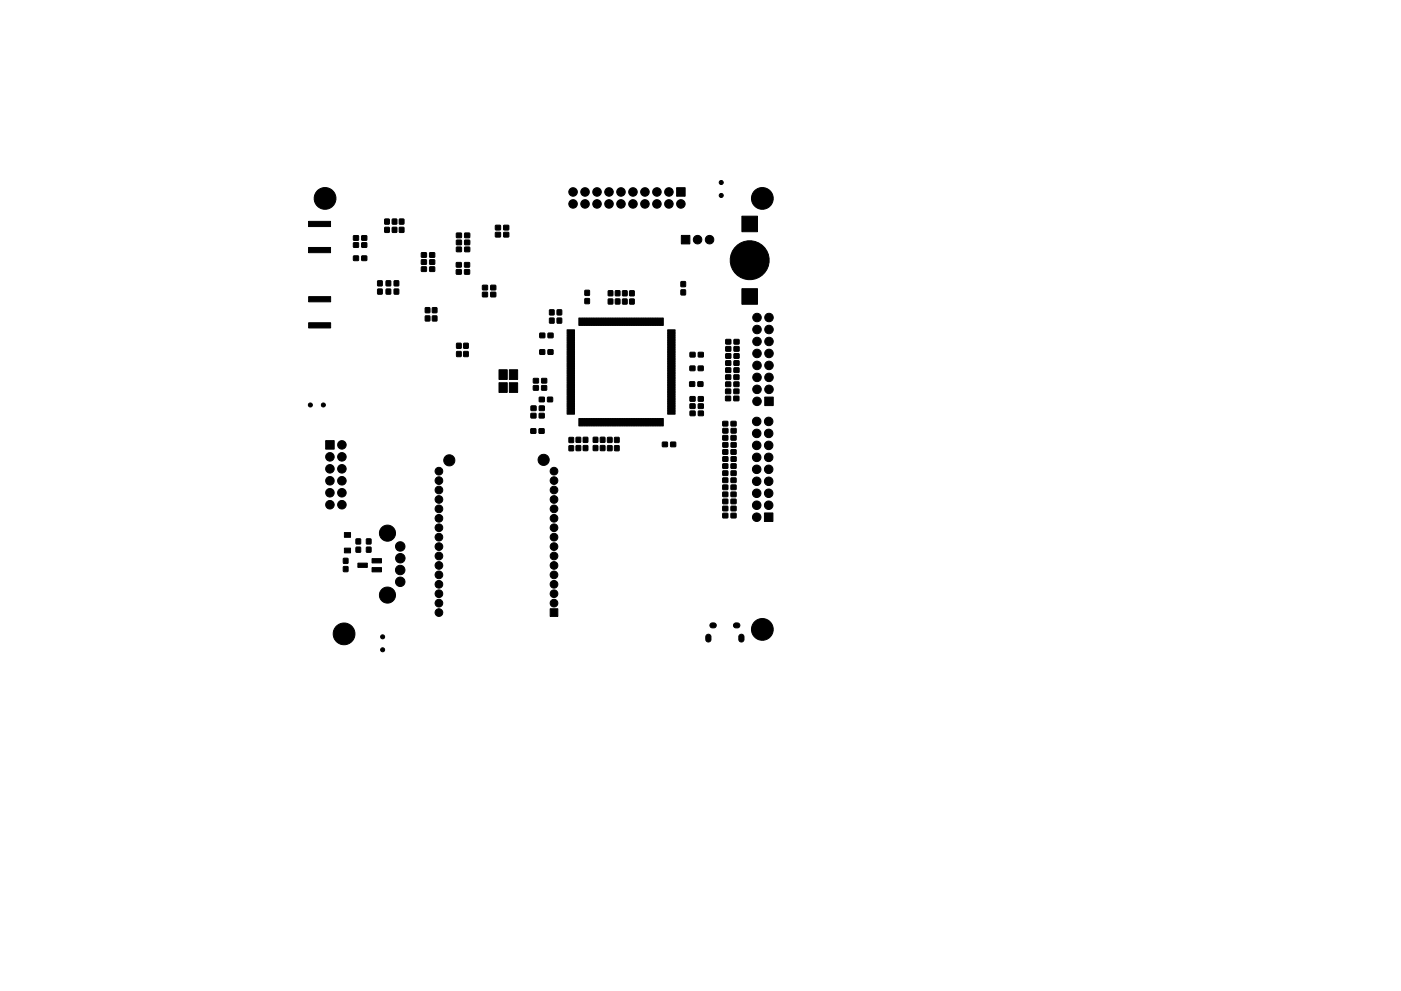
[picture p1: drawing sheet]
<svg xmlns="http://www.w3.org/2000/svg" width="297mm" height="210mm" viewBox="0 0 297 210" stroke-linecap="round" stroke-linejoin="round" font-family="sans-serif">
<g fill="#000" stroke="#000" stroke-width=".21">
<path d="M65.4 52.5h4.7v1.1h-4.7zM65.4 47h4.7v1.1h-4.7zM75 54.3h1v1h-1zM75 51.5h1v1h-1zM75 50h1v1h-1zM76.7 54.3h1v1h-1zM76.7 51.5h1v1h-1zM76.7 50h1v1h-1zM80.1 59.6h.9v1h-.9zM81.6 48.2h.9v1.1h-.9zM81.6 46.5h.9v1h-.9zM81.9 59.6h.9v1h-.9z"/>
<path d="M83.2 48.2h.9v1.1h-.9zM83.2 46.5h.9v1h-.9zM83.6 59.6h.9v1h-.9zM84.7 48.2h.9v1.1h-.9zM84.7 46.5h.9v1h-.9zM89.4 56.6h1v1h-1zM89.4 55.1h1v1h-1zM89.4 53.6h1v1h-1zM91.1 56.6h1v1h-1zM91.1 55.1h1v1h-1zM91.1 53.6h1v1h-1zM96.8 57.2h1v1h-1z"/>
<path d="M96.8 55.7h1v1h-1zM96.8 52.4h1v1h-1zM96.8 51h1v.9h-1zM96.8 49.5h1v.9h-1zM98.5 57.2h1v1h-1zM98.5 55.7h1v1h-1zM98.5 52.4h1.1v1h-1.1zM98.5 51h1.1v.9h-1.1zM98.5 49.5h1.1v.9h-1.1zM105.1 49.3h1v1h-1zM105.1 47.8h1v1h-1zM106.8 49.3h1v1h-1z"/>
<path d="M106.8 47.8h1v1h-1zM144.4 59.8h.9v1h-.9zM143.5 39.8h1.8v1.8h-1.8zM144.5 49.9h1.8v1.8h-1.8zM157.3 45.9h3.3v3.3h-3.3zM65.4 68.5h4.7v1.1h-4.7zM65.4 62.9h4.7v1.1h-4.7zM80.1 61.3h.9v1.1h-.9zM81.9 61.3h.9v1.1h-.9zM83.6 61.3h.9v1.1h-.9zM90.2 67h.9v1.1h-.9zM90.2 65.3h.9v1h-.9z"/>
<path d="M91.7 67h.9v1.1h-.9zM91.7 65.3h.9v1h-.9zM96.8 74.6h1v1h-1zM96.8 72.8h1v1.1h-1zM98.3 74.6h1v1h-1zM98.3 72.8h1v1.1h-1zM102.3 62h1v1h-1zM102.3 60.5h1v1h-1zM104.1 62h1v1h-1zM104.1 60.5h1v1h-1zM114.4 74.2h1.1v1h-1.1zM114.5 70.7h1v.9h-1z"/>
<path d="M116.2 74.2h1v1h-1zM116.2 70.7h1v.9h-1zM116.5 67.5h1v1h-1zM116.5 65.8h1v1h-1zM118.1 67.5h1v1h-1zM118.1 65.8h1v1h-1zM120.2 70h1.6v17.9l-1.6-.1zM122.7 67.5h17.9v1.5h-17.8zM124 63.4h1v1h-1zM124 61.6h1v1.1h-1zM129 63.5h.9v1h-.9zM129 61.7h.9v1h-.9z"/>
<path d="M130.5 63.4h.9v1.1h-.9zM130.5 61.7h.9v1h-.9zM132 63.5h.9v1h-.9zM132 61.7h.9v1h-.9zM133.5 63.5h.9v1h-.9zM133.5 61.7h.9v1h-.9zM141.6 70h1.5v17.9l-1.5-.1zM144.4 61.5h.9v1.1h-.9zM146.3 77.7h1v.9h-1zM146.3 74.8h1v.9h-1zM148 77.7h1.1v.9h-1.1zM148.1 74.8h1v.9h-1z"/>
<path d="M153.9 79.6h1v.9h-1zM153.9 78.1h1v.9h-1zM153.9 76.6h1v.9h-1zM153.9 75.1h1v.9h-1zM153.9 73.6h1v.9h-1zM153.9 72h1v1h-1zM155.6 79.6h1.1v.9h-1.1zM155.6 78.1h1.1v.9h-1.1zM155.6 76.6h1.1v.9h-1.1zM155.6 75.1h1.1v.9h-1.1zM155.6 73.6h1.1v.9h-1.1zM155.6 72h1.1v1h-1.1z"/>
<path d="M157.3 61.3h3.3v3.3h-3.3zM69 93.5h1.9v1.8h-1.9zM105.8 81.2h1.7v2.1h-1.7zM105.8 78.5h1.7v2h-1.7zM108 81.2h1.7v2.1h-1.7zM108 78.5h1.7v2h-1.7zM112.6 91h1v.9h-1zM112.6 87.7h1v1h-1zM112.6 86.2h1v.9h-1zM113.1 81.8h1v1h-1zM113.1 80.3h1v.9h-1zM114.3 91h1v.9h-1z"/>
<path d="M114.3 87.7h1.1v1h-1.1zM114.4 86.2h1v.9h-1zM114.4 84.3h1v.9h-1zM114.8 81.8h1.1v1h-1.1zM114.9 80.3h1v.9h-1zM116.1 84.3h1v.9h-1zM120.7 94.6h.9v1h-.9zM120.7 92.8h.9v1.1h-.9zM122.2 94.6h.9v1h-.9zM122.2 92.8h.9v1h-.9zM122.7 88.8h17.9v1.5l-17.8 .1zM123.7 94.6h.9v1h-.9z"/>
<path d="M123.7 92.8h.9v1h-.9zM125.8 94.5h.9v1.1h-.9zM125.8 92.8h.9v1h-.9zM127.3 94.5h.9v1.1h-.9zM127.3 92.8h.9v1h-.9zM128.8 94.6h1v1h-1zM128.8 92.8h1v1.1h-1zM130.3 94.6h.9v1h-.9zM130.3 92.8h.9v1.1h-.9zM140.5 93.8h1v1h-1zM142.2 93.8h1v1h-1zM146.2 81h1.1v1h-1.1z"/>
<path d="M146.3 85.7h1v.9h-1zM146.3 84.2h1v.9h-1zM146.3 87.2h1.1v1h-1.1zM148 81h1v1h-1zM148.1 85.7h1v.9h-1zM148.1 84.2h1v.9h-1zM148.1 87.2h1v1h-1zM153.3 98.4h1v1h-1zM153.3 95.4h1v1h-1zM153.3 92.4h1v1h-1zM153.3 89.4h1v1h-1zM153.3 99.9h1v1h-1z"/>
<path d="M153.3 96.9h1v1h-1zM153.3 93.9h1v1h-1zM153.3 90.9h1v1h-1zM153.8 84.1h1.1v.9h-1.1zM153.9 82.6h1v.9h-1zM153.9 81.1h1v.9h-1zM155 98.4h1v1h-1zM155 95.4h1v1h-1zM155 92.4h1v1h-1zM155 89.4h1v1h-1zM155 99.9h1v1h-1zM155 96.9h1.1v1h-1.1z"/>
<path d="M155 93.9h1.1v1h-1.1zM155 90.9h1.1v1h-1.1zM155.6 84.1h1v.9h-1zM155.6 82.6h1v.9h-1zM155.6 81.1h1.1v.9h-1.1zM162.1 84.2h1.8v1.8h-1.8zM72.8 118.5h1v1h-1zM73 116.3h1.3v1h-1.3zM73 113h1.3v1h-1.3zM75.5 116.1h.9v1h-.9zM75.5 114.4h.9v1h-.9zM77.7 116.1h.9v1h-.9z"/>
<path d="M77.7 114.4h.9v1h-.9zM78.9 118.5h2v.9h-2zM153.3 108.9h1v1h-1zM153.3 107.4h1v1h-1zM153.3 105.9h1v1h-1zM153.3 104.4h1v1h-1zM153.3 102.9h1v1h-1zM153.3 101.4h1v1h-1zM155 108.9h1v1h-1zM155 107.4h1v1h-1zM155 105.9h1v1h-1zM155 104.4h1v1h-1z"/>
<path d="M155 102.9h1v1h-1zM155 101.4h1v1h-1zM162.1 108.8h1.8v1.8h-1.8zM72.8 120.2h1v1.1h-1zM75.9 119.5h2v.9h-2zM78.9 120.4h2v.9h-2zM116.6 129.2h1.7v1.6h-1.7zM149.8 134.7l.4-.1 .4 .1 .1 1a.55 .55 0 0 1-.5 .5 .55 .55 0 0 1-.6-.5zM150.7 132.3l.7-.1a.53 .53 0 0 1 .5 .5 .53 .53 0 0 1-.5 .5h-.6l-.2-.2-.1-.4zM155.7 132.3l.7-.1a.53 .53 0 0 1 .5 .5 .53 .53 0 0 1-.5 .5h-.6l-.2-.2-.1-.3zM156.8 134.7l.4-.1 .4 .1 .1 1a.55 .55 0 0 1-.5 .5 .55 .55 0 0 1-.6-.5z"/>
<circle cx="152.9" cy="38.7" r=".43"/>
<circle cx="68.9" cy="42.1" r="2.31"/>
<circle cx="121.5" cy="43.3" r=".9"/>
<circle cx="121.5" cy="40.7" r=".9"/>
<circle cx="124" cy="43.3" r=".9"/>
<circle cx="124" cy="40.7" r=".9"/>
<circle cx="126.6" cy="43.3" r=".9"/>
<circle cx="126.6" cy="40.7" r=".9"/>
<circle cx="129.1" cy="43.3" r=".9"/>
<circle cx="129.1" cy="40.7" r=".9"/>
<circle cx="131.7" cy="43.3" r=".9"/>
<circle cx="131.7" cy="40.7" r=".9"/>
<circle cx="134.2" cy="43.3" r=".9"/>
<circle cx="134.2" cy="40.7" r=".9"/>
<circle cx="136.7" cy="43.3" r=".9"/>
<circle cx="136.7" cy="40.7" r=".9"/>
<circle cx="139.3" cy="43.3" r=".9"/>
<circle cx="139.3" cy="40.7" r=".9"/>
<circle cx="141.8" cy="43.3" r=".9"/>
<circle cx="141.8" cy="40.7" r=".9"/>
<circle cx="144.4" cy="43.3" r=".9"/>
<circle cx="147.9" cy="50.9" r=".9"/>
<circle cx="150.4" cy="50.9" r=".9"/>
<circle cx="152.9" cy="41.5" r=".43"/>
<circle cx="158.9" cy="55.2" r="4.1"/>
<circle cx="161.6" cy="42.1" r="2.31"/>
<circle cx="160.5" cy="72.4" r=".9"/>
<circle cx="160.5" cy="67.4" r=".9"/>
<circle cx="160.5" cy="69.9" r=".9"/>
<circle cx="160.5" cy="77.5" r=".9"/>
<circle cx="160.5" cy="75" r=".9"/>
<circle cx="163" cy="72.4" r=".9"/>
<circle cx="163" cy="67.4" r=".9"/>
<circle cx="163" cy="69.9" r=".9"/>
<circle cx="163" cy="77.5" r=".9"/>
<circle cx="163" cy="75" r=".9"/>
<circle cx="65.8" cy="85.9" r=".43"/>
<circle cx="68.6" cy="85.9" r=".43"/>
<circle cx="69.9" cy="96.9" r=".9"/>
<circle cx="69.9" cy="99.5" r=".9"/>
<circle cx="72.5" cy="96.9" r=".9"/>
<circle cx="72.5" cy="99.5" r=".9"/>
<circle cx="72.5" cy="94.4" r=".9"/>
<circle cx="93.1" cy="100" r=".82"/>
<circle cx="95.3" cy="97.7" r="1.18"/>
<circle cx="115.3" cy="97.6" r="1.18"/>
<circle cx="117.5" cy="100" r=".82"/>
<circle cx="160.4" cy="92" r=".9"/>
<circle cx="160.4" cy="99.6" r=".9"/>
<circle cx="160.4" cy="97" r=".9"/>
<circle cx="160.4" cy="89.4" r=".9"/>
<circle cx="160.4" cy="94.5" r=".9"/>
<circle cx="160.5" cy="82.6" r=".9"/>
<circle cx="160.5" cy="85.2" r=".9"/>
<circle cx="160.5" cy="80.1" r=".9"/>
<circle cx="163" cy="92" r=".9"/>
<circle cx="163" cy="97" r=".9"/>
<circle cx="163" cy="89.4" r=".9"/>
<circle cx="163" cy="99.6" r=".9"/>
<circle cx="163" cy="94.5" r=".9"/>
<circle cx="163" cy="82.6" r=".9"/>
<circle cx="163" cy="80.1" r=".9"/>
<circle cx="69.9" cy="102" r=".9"/>
<circle cx="69.9" cy="104.6" r=".9"/>
<circle cx="69.9" cy="107.1" r=".9"/>
<circle cx="72.5" cy="102" r=".9"/>
<circle cx="72.5" cy="104.6" r=".9"/>
<circle cx="72.5" cy="107.1" r=".9"/>
<circle cx="82.2" cy="113.1" r="1.71"/>
<circle cx="84.9" cy="115.9" r="1"/>
<circle cx="84.9" cy="118.4" r="1"/>
<circle cx="93.1" cy="112" r=".82"/>
<circle cx="93.1" cy="116" r=".82"/>
<circle cx="93.1" cy="110" r=".82"/>
<circle cx="93.1" cy="106" r=".82"/>
<circle cx="93.1" cy="114" r=".82"/>
<circle cx="93.1" cy="108" r=".82"/>
<circle cx="93.1" cy="102" r=".82"/>
<circle cx="93.1" cy="104" r=".81"/>
<circle cx="93.1" cy="118" r=".81"/>
<circle cx="93.1" cy="120" r=".82"/>
<circle cx="117.5" cy="112" r=".82"/>
<circle cx="117.5" cy="116" r=".82"/>
<circle cx="117.5" cy="110" r=".82"/>
<circle cx="117.5" cy="106" r=".82"/>
<circle cx="117.5" cy="114" r=".82"/>
<circle cx="117.5" cy="108" r=".82"/>
<circle cx="117.5" cy="102" r=".82"/>
<circle cx="117.5" cy="104" r=".81"/>
<circle cx="117.5" cy="118" r=".81"/>
<circle cx="117.5" cy="120" r=".82"/>
<circle cx="160.4" cy="109.7" r=".9"/>
<circle cx="160.4" cy="104.7" r=".9"/>
<circle cx="160.4" cy="107.2" r=".9"/>
<circle cx="160.4" cy="102.1" r=".9"/>
<circle cx="163" cy="102.1" r=".9"/>
<circle cx="163" cy="107.2" r=".9"/>
<circle cx="163" cy="104.7" r=".9"/>
<circle cx="72.9" cy="134.5" r="2.31"/>
<circle cx="81.1" cy="137.9" r=".43"/>
<circle cx="81.1" cy="135.1" r=".43"/>
<circle cx="82.2" cy="126.3" r="1.71"/>
<circle cx="84.9" cy="120.9" r="1.01"/>
<circle cx="84.9" cy="123.4" r="1"/>
<circle cx="93.1" cy="124" r=".82"/>
<circle cx="93.1" cy="130" r=".81"/>
<circle cx="93.1" cy="122" r=".82"/>
<circle cx="93.1" cy="126" r=".82"/>
<circle cx="93.1" cy="128" r=".82"/>
<circle cx="117.5" cy="124" r=".82"/>
<circle cx="117.5" cy="122" r=".82"/>
<circle cx="117.5" cy="126" r=".82"/>
<circle cx="117.5" cy="128" r=".82"/>
<circle cx="161.6" cy="133.5" r="2.31"/>
</g>
</svg>
